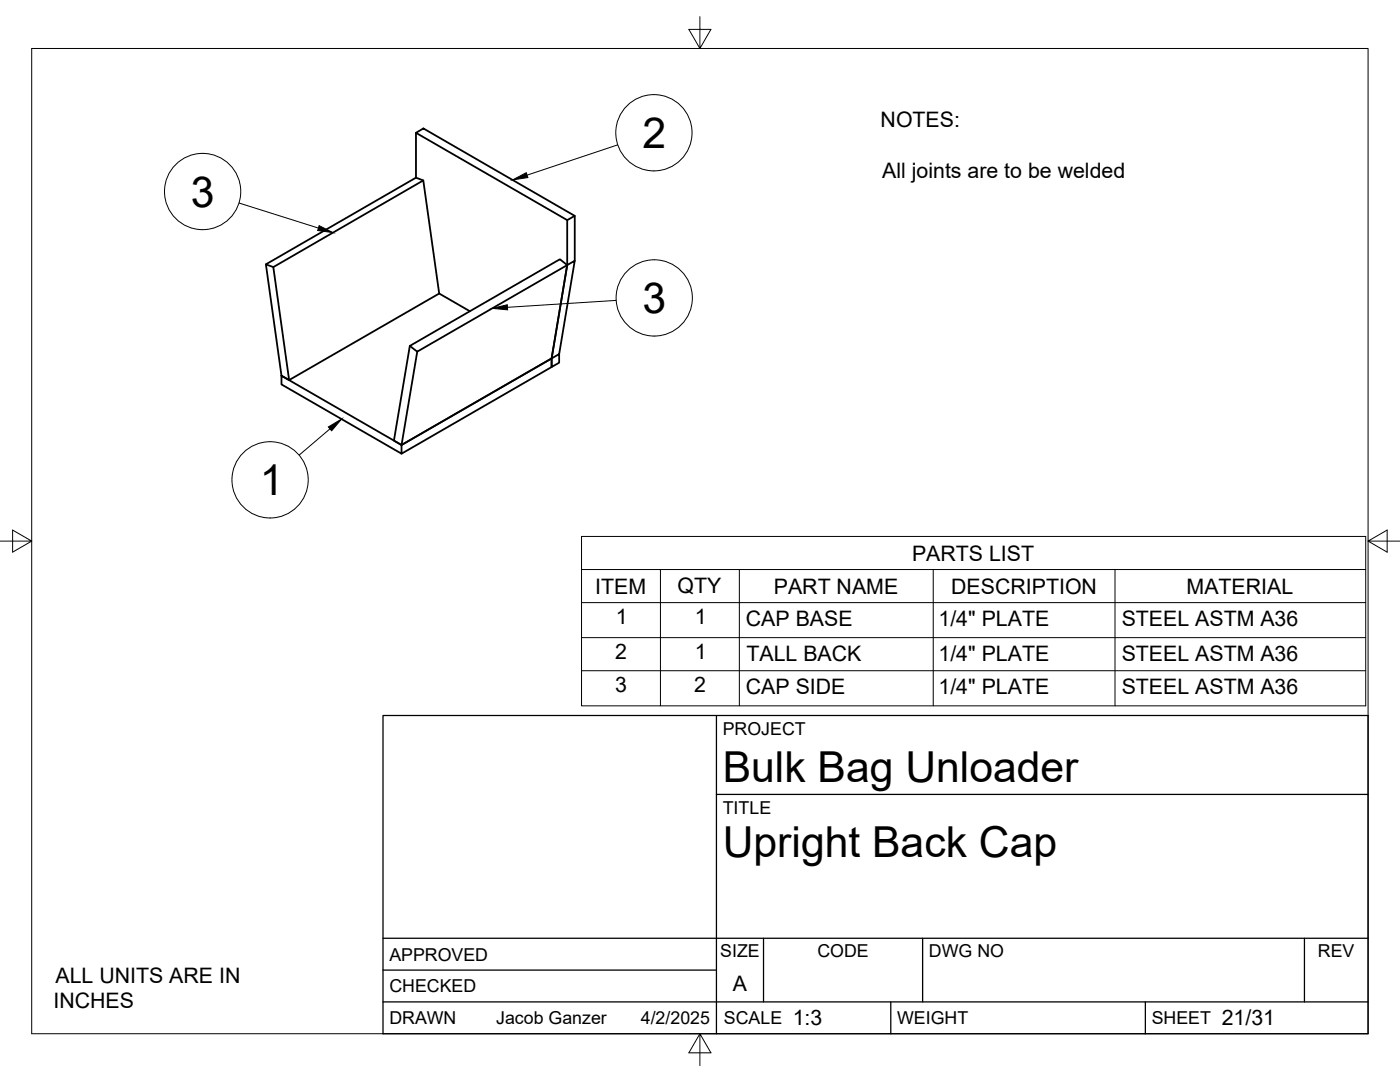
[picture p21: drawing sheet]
<svg xmlns="http://www.w3.org/2000/svg" width="279mm" height="216mm" viewBox="0 0 279 216" stroke-linecap="round" stroke-linejoin="round" font-family="sans-serif">
<defs><g id="words">
<g font-size="8.5">
<text x="128.2" y="29.5">2</text>
<text x="38.1" y="41.2">3</text>
<text x="128.2" y="62.5">3</text>
<text x="51.9" y="98.8">1</text>
<text x="144.3" y="156">Bulk Bag Unloader</text>
<text x="144.3" y="171">Upright Back Cap</text>
</g>
<g font-size="4.3">
<text x="175.7" y="25.4">NOTES:</text>
<text x="176.1" y="35.6">All joints are to be welded</text>
<text x="182" y="111.9">PARTS LIST</text>
<text x="118.8" y="118.5">ITEM</text>
<text x="135.2" y="118.4">QTY</text>
<text x="154.4" y="118.5">PART NAME</text>
<text x="189.8" y="118.5">DESCRIPTION</text>
<text x="236.8" y="118.5">MATERIAL</text>
<text x="122.9" y="124.6">1</text>
<text x="138.7" y="124.6">1</text>
<text x="148.9" y="124.9">CAP BASE</text>
<text x="187.3" y="124.9">1/4&quot; PLATE</text>
<text x="223.9" y="124.9">STEEL ASTM A36</text>
<text x="122.8" y="131.6">2</text>
<text x="138.7" y="131.6">1</text>
<text x="149" y="131.9">TALL BACK</text>
<text x="187.3" y="131.9">1/4&quot; PLATE</text>
<text x="223.9" y="131.9">STEEL ASTM A36</text>
<text x="122.7" y="138.2">3</text>
<text x="138.5" y="138.2">2</text>
<text x="148.9" y="138.5">CAP SIDE</text>
<text x="187.3" y="138.5">1/4&quot; PLATE</text>
<text x="223.9" y="138.5">STEEL ASTM A36</text>
<text x="11.1" y="196.1">ALL UNITS ARE IN</text>
<text x="146.3" y="197.7">A</text>
<text x="10.7" y="201.2">INCHES</text>
<text x="158.2" y="204.6">1:3</text>
<text x="243.8" y="204.6">21/31</text>
</g>
<g font-size="3.5">
<text x="144.3" y="146.6">PROJECT</text>
<text x="144.3" y="162.3">TITLE</text>
<text x="77.7" y="191.7">APPROVED</text>
<text x="143.7" y="191">SIZE</text>
<text x="163.1" y="191">CODE</text>
<text x="185.4" y="191">DWG NO</text>
<text x="263" y="191">REV</text>
<text x="77.7" y="198">CHECKED</text>
<text x="77.7" y="204.4">DRAWN</text>
<text x="99" y="204.4">Jacob Ganzer</text>
<text x="127.9" y="204.4">4/2/2025</text>
<text x="144.5" y="204.4">SCALE</text>
<text x="179" y="204.4">WEIGHT</text>
<text x="229.8" y="204.4">SHEET</text>
</g>
</g></defs>
<!-- layer: Visible -->
<g fill="none" stroke="#000" stroke-width=".36">
<path d="M83 26.5l1.5-.9 30.2 17.5-1.5 .8zM83 26.5v9M84.5 36l-1.5-.5-29.9 17.2 3.1 22.3M53.1 52.7l1.4 .6 30-17.3 3.2 22.6M54.5 53.3l3.2 22.5M87.7 58.6l-30 17.2-1.5-.8M87.7 58.6l6.1 3.5M113.2 43.9v9l1.5-.9-3.1 18.7M114.7 43.1v8.9M56.2 75l23.9 13.8v1.7l-23.9-13.8zM81.8 69l29.9-17.3 1.5 1.2-3.1 18.6-30 17.3-1.5-.9zM81.8 69l1.5 1.2 29.9-17.3-3.1 18.6"/>
<path d="M83.3 70.2l-3.2 18.6 30-17.3v1.7l-30 17.3M110.1 71.5l1.5-.8v1.7l-1.5 .8z"/>
</g>
<!-- layer: Border -->
<path d="M6.3 9.7h266.7v196.6h-266.7zM139.7 3.3v6.4l2.2-3.8h-4.4l2.2 3.8M0 108h6.3l-3.8-2.2v4.4l3.8-2.2M273 108l3.8 2.2v-4.4l-3.8 2.2h6.4M139.7 206.3l-2.2 3.8h4.4l-2.2-3.8v6.3" fill="none" stroke="#000" stroke-width=".2"/>
<!-- layer: Titleblock -->
<path d="M76.4 142.8h196.6v63.5h-196.6zM143 158.5h130M143 142.8v63.5M76.4 199.9h196.6M76.4 193.6h66.6M76.4 187.2h196.6M152.4 187.2v12.7M177.8 199.9v6.4M184.1 187.2v12.7M228.6 199.9v6.4M260.3 187.2v12.7" fill="none" stroke="#000" stroke-width=".25"/>
<!-- layer: Parts Lists -->
<path d="M116.1 107h156.5v33.8h-156.5zM116.1 113.6h156.5M131.8 113.6v27.2M147.6 113.6v27.2M186.2 113.6v27.2M222.5 113.6v27.2M116.1 120.2h156.5M116.1 127.2h156.5M116.1 133.8h156.5" fill="none" stroke="#000" stroke-width=".2"/>
<!-- layer: Balloons -->
<g fill="none" stroke="#000" stroke-width=".2">
<circle cx="40.4" cy="38.2" r="7.6"/>
<circle cx="130.5" cy="26.5" r="7.6"/>
<circle cx="130.6" cy="59.4" r="7.6"/>
<circle cx="53.9" cy="95.7" r="7.6"/>
</g>
<!-- layer: 0 -->
<path d="M102.3 35.9l2.7-1.4 .3 .9zM63.7 45l2.8 1.4-3.1-.4zM98.2 61.5l3-.7 .1 1zM65.5 85.2l2.7-1.6-2 2.4z" fill="#000" stroke="#000" stroke-width=".2"/>
<path d="M123.3 28.9l-18.1 6M47.7 40.5l15.8 5M123 59.9l-21.7 1.4M65.8 85.6l-6.1 5.2" fill="none" stroke="#000" stroke-width=".2"/>
<use href="#words"/>
</svg>
